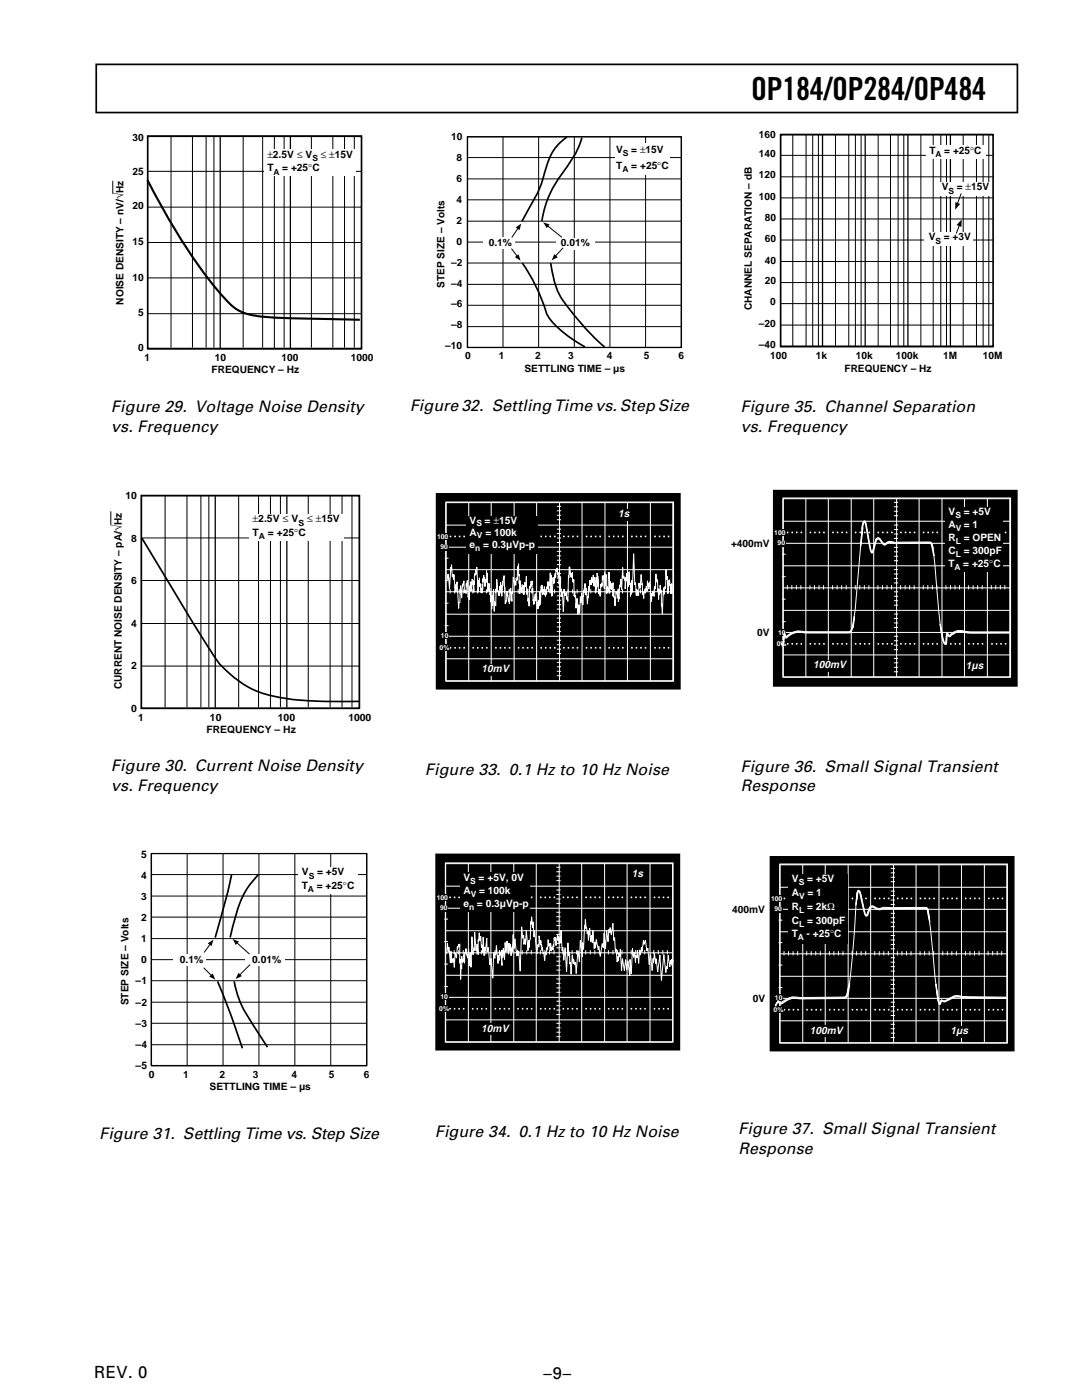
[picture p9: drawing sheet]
<svg xmlns="http://www.w3.org/2000/svg" width="216mm" height="279mm" viewBox="0 0 216 279" stroke-linecap="round" stroke-linejoin="round" font-family="sans-serif">
<defs><g id="words">
<text font-size="6.3" x="149.9" y="20">OP184/OP284/OP484</text>
<g font-size="3.4">
<text x="18.8" y="275.1">REV. 0</text>
<text x="108.4" y="275.2">–9–</text>
</g>
<g font-size="3.2">
<text x="22.2" y="82.3">Figure 29. Voltage Noise Density</text>
<text x="81.8" y="81.9">Figure 32. Settling Time vs. Step Size</text>
<text x="147.8" y="82.3">Figure 35. Channel Separation</text>
<text x="22.2" y="86.2">vs. Frequency</text>
<text x="147.8" y="86.2">vs. Frequency</text>
<text x="22.2" y="153.9">Figure 30. Current Noise Density</text>
<text x="84.9" y="154.8">Figure 33. 0.1 Hz to 10 Hz Noise</text>
<text x="147.8" y="154.1">Figure 36. Small Signal Transient</text>
<text x="22.2" y="157.8">vs. Frequency</text>
<text x="147.8" y="157.9">Response</text>
<text x="19.8" y="227.3">Figure 31. Settling Time vs. Step Size</text>
<text x="86.8" y="226.9">Figure 34. 0.1 Hz to 10 Hz Noise</text>
<text x="147.4" y="226.4">Figure 37. Small Signal Transient</text>
<text x="147.4" y="230.3">Response</text>
</g>
<g font-size="2.4">
<text x="24.6" y="39.8" transform="rotate(-90 24.6 39.8)">√</text>
<text x="24.3" y="106" transform="rotate(-90 24.3 106)">√</text>
</g>
<g font-size="2.1" fill="#fff">
<text x="123.4" y="103.3">1s</text>
<text x="96.1" y="134.1">10mV</text>
<text x="162.3" y="133.3">100mV</text>
<text x="192.7" y="133.4">1µs</text>
<text x="126.1" y="175.1">1s</text>
<text x="96" y="205.9">10mV</text>
<text x="161.6" y="206.3">100mV</text>
<text x="189.7" y="206.4">1µs</text>
</g>
<text font-size="2.1" x="24.3" y="137.6" transform="rotate(-90 24.3 137.6)">CURRENT NOISE DENSITY – pA/ Hz</text>
<g font-size="2">
<text x="26.5" y="28.1">30</text>
<text x="90" y="28">10</text>
<text x="151.4" y="27.6">160</text>
<text x="26.5" y="34.8">25</text>
<text x="53.4" y="34.2">T</text>
<text x="53.4" y="31.5">±2.5V ≤ V</text>
<text x="56.3" y="34.2">= +25°</text>
<text x="62.3" y="34.2">C</text>
<text x="64" y="31.5">≤ ±</text>
<text x="66.8" y="31.5">15V</text>
<text x="91.1" y="32.2">8</text>
<text x="122.9" y="30.5">V</text>
<text x="122.9" y="33.7">T</text>
<text x="126" y="30.5">= ±</text>
<text x="126" y="33.7">= +25°C</text>
<text x="128.8" y="30.5">15V</text>
<text x="151.4" y="35.5">120</text>
<text x="151.4" y="31.4">140</text>
<text x="185.5" y="30.7">T</text>
<text x="188.4" y="30.7">= +25°C</text>
<text x="26.5" y="41.7">20</text>
<text x="91.1" y="36.4">6</text>
<text x="91.1" y="40.6">4</text>
<text x="151.4" y="39.9">100</text>
<text x="187.9" y="38">V</text>
<text x="190.9" y="38">=</text>
<text x="192.7" y="38">±15V</text>
<text x="91.1" y="44.7">2</text>
<text x="152.6" y="44.1">80</text>
<text x="185.3" y="48">V</text>
<text x="188.3" y="48">= +3V</text>
<text x="26.5" y="49">15</text>
<text x="90" y="53">–2</text>
<text x="91.1" y="48.8">0</text>
<text x="97.5" y="49.1">0.1%</text>
<text x="111.9" y="49.2">0.01%</text>
<text x="152.6" y="48.3">60</text>
<text x="152.6" y="52.6">40</text>
<text x="26.5" y="56">10</text>
<text x="88.7" y="57.4" transform="rotate(-90 88.7 57.4)">STEP SIZE – Volts</text>
<text x="90" y="57.2">–4</text>
<text x="152.6" y="56.7">20</text>
<text x="24.6" y="60.8" transform="rotate(-90 24.6 60.8)">NOISE DENSITY – nV/ Hz</text>
<text x="27.6" y="63.1">5</text>
<text x="90" y="61.4">–6</text>
<text x="90" y="65.5">–8</text>
<text x="150" y="61.9" transform="rotate(-90 150 61.9)">CHANNEL SEPARATION – dB</text>
<text x="151.4" y="65.2">–20</text>
<text x="153.7" y="60.9">0</text>
<text x="27.6" y="70">0</text>
<text x="88.8" y="69.7">–10</text>
<text x="92.8" y="71.6">0</text>
<text x="99.6" y="71.6">1</text>
<text x="106.8" y="71.6">2</text>
<text x="113.4" y="71.6">3</text>
<text x="121.1" y="71.6">4</text>
<text x="128.4" y="71.6">5</text>
<text x="135.4" y="71.6">6</text>
<text x="151.4" y="69.4">–40</text>
<text x="153.7" y="71.6">100</text>
<text x="162.8" y="71.6">1k</text>
<text x="170.8" y="71.6">10k</text>
<text x="178.8" y="71.6">100k</text>
<text x="188.2" y="71.6">1M</text>
<text x="196.1" y="71.6">10M</text>
<text x="28.8" y="72.1">1</text>
<text x="42.2" y="74.5">FREQUENCY – Hz</text>
<text x="42.9" y="72.1">10</text>
<text x="56.2" y="72.1">100</text>
<text x="70" y="72.1">1000</text>
<text x="104.6" y="74.2">SETTLING TIME – µs</text>
<text x="168.5" y="74.3">FREQUENCY – Hz</text>
<text x="25" y="99.6">10</text>
<text x="50.4" y="106.9">T</text>
<text x="50.4" y="104.2">±2.5V</text>
<text x="53.4" y="106.9">= +25°C</text>
<text x="56.4" y="104.2">≤</text>
<text x="58.2" y="104.2">V</text>
<text x="61.3" y="104.2">≤ ±15V</text>
<text x="26.2" y="108.1">8</text>
<text x="145.9" y="109.2">+400mV</text>
<text x="26.2" y="116.6">6</text>
<text x="26.2" y="125.1">4</text>
<text x="151.1" y="127">0V</text>
<text x="26.2" y="133.6">2</text>
<text x="26.2" y="142.1">0</text>
<text x="27.6" y="143.9">1</text>
<text x="41.9" y="143.9">10</text>
<text x="55.4" y="143.9">100</text>
<text x="69.5" y="143.9">1000</text>
<text x="41.2" y="146.4">FREQUENCY – Hz</text>
<text x="28.2" y="171.2">5</text>
<text x="28.2" y="175.4">4</text>
<text x="28.2" y="179.6">3</text>
<text x="60.2" y="174.7">V</text>
<text x="60.2" y="177.4">T</text>
<text x="63.2" y="177.4">= +25°C</text>
<text x="63.3" y="174.7">= +5V</text>
<text x="28.2" y="183.8">2</text>
<text x="146.1" y="182.2">400mV</text>
<text x="28.2" y="188">1</text>
<text x="27.1" y="196.5">–1</text>
<text x="28.2" y="192.2">0</text>
<text x="35.9" y="192.1">0.1%</text>
<text x="50.3" y="192.1">0.01%</text>
<text x="25.7" y="200.6" transform="rotate(-90 25.7 200.6)">STEP SIZE – Volts</text>
<text x="27.1" y="200.7">–2</text>
<text x="150.2" y="199.9">0V</text>
<text x="27.1" y="204.9">–3</text>
<text x="27.1" y="209.1">–4</text>
<text x="27.1" y="213.3">–5</text>
<text x="29.7" y="215.1">0</text>
<text x="36.5" y="215.1">1</text>
<text x="43.8" y="215.1">2</text>
<text x="50.4" y="215.1">3</text>
<text x="58.2" y="215.1">4</text>
<text x="65.6" y="215.1">5</text>
<text x="72.6" y="215.1">6</text>
<text x="41.8" y="217.6">SETTLING TIME – µs</text>
</g>
<g font-size="2" fill="#fff">
<text x="93.7" y="104.6">V</text>
<text x="93.7" y="107">A</text>
<text x="96.7" y="104.6">=</text>
<text x="96.8" y="107">= 100k</text>
<text x="98.5" y="104.6">±15V</text>
<text x="189.2" y="102.8">V</text>
<text x="189.2" y="105.4">A</text>
<text x="192.3" y="102.8">= +5V</text>
<text x="192.3" y="105.4">= 1</text>
<text x="93.7" y="109.4">e</text>
<text x="96.4" y="109.4">= 0.3µVp-p</text>
<text x="189.2" y="108">R</text>
<text x="189.2" y="110.6">C</text>
<text x="189.2" y="113.2">T</text>
<text x="192.2" y="113.2">= +25</text>
<text x="192.3" y="108">= OPEN</text>
<text x="192.3" y="110.6">= 300pF</text>
<text x="197.4" y="113.2">°C</text>
<text x="92.5" y="178.4">A</text>
<text x="92.5" y="175.8">V</text>
<text x="95.5" y="175.8">= +5V, 0V</text>
<text x="95.6" y="178.4">= 100k</text>
<text x="158" y="176.1">V</text>
<text x="158" y="178.8">A</text>
<text x="161" y="176.1">= +5V</text>
<text x="161.1" y="178.8">= 1</text>
<text x="92.5" y="181">e</text>
<text x="95.2" y="181">= 0.3µVp-p</text>
<text x="158" y="181.6">R</text>
<text x="158" y="184.3">C</text>
<text x="161" y="181.6">= 2k</text>
<text x="161" y="184.3">= 300pF</text>
<text x="165" y="181.6">Ω</text>
<text x="158" y="187.1">T</text>
<text x="161" y="187.1">- +25°C</text>
</g>
<g font-size="1.7">
<text x="54.6" y="34.8">A</text>
<text x="62.4" y="32.2">S</text>
<text x="124.2" y="34.4">A</text>
<text x="124.3" y="31.2">S</text>
<text x="186.7" y="31.3">A</text>
<text x="189.3" y="38.7">S</text>
<text x="186.7" y="48.7">S</text>
<text x="51.6" y="107.6">A</text>
<text x="59.6" y="104.9">S</text>
<text x="61.4" y="178.1">A</text>
<text x="61.6" y="175.4">S</text>
</g>
<g font-size="1.7" fill="#fff">
<text x="95.1" y="105">S</text>
<text x="95.2" y="107.3">V</text>
<text x="190.6" y="103.4">S</text>
<text x="190.7" y="106">V</text>
<text x="94.8" y="110">n</text>
<text x="190.5" y="113.8">A</text>
<text x="190.7" y="108.6">L</text>
<text x="190.7" y="111.2">L</text>
<text x="93.8" y="176.4">S</text>
<text x="93.9" y="179">V</text>
<text x="159.4" y="176.6">S</text>
<text x="159.5" y="179.4">V</text>
<text x="93.6" y="181.6">n</text>
<text x="159.5" y="182.1">L</text>
<text x="159.5" y="184.9">L</text>
<text x="159.2" y="187.6">A</text>
</g>
<g font-size="1.4" fill="#fff">
<text x="87.2" y="107.6">100</text>
<text x="154.5" y="106.8">100</text>
<text x="87.9" y="109.6">90</text>
<text x="155.2" y="108.9">90</text>
<text x="87.7" y="129.7">0%</text>
<text x="88" y="127.4">10</text>
<text x="155" y="128.9">0%</text>
<text x="155.3" y="126.6">10</text>
<text x="87.1" y="179.6">100</text>
<text x="153.9" y="179.9">100</text>
<text x="87.8" y="181.7">90</text>
<text x="154.5" y="181.9">90</text>
<text x="87.7" y="201.8">0%</text>
<text x="87.9" y="199.4">10</text>
<text x="154.4" y="201.9">0%</text>
<text x="154.6" y="199.7">10</text>
</g>
</g></defs>
<path d="M19.2 12.9h183.8v9.6h-183.8zM29.5 27.2h42.6v42.4h-42.6z" fill="none" stroke="#000" stroke-width=".34"/>
<path d="M43.9 27.4v41.9M57.9 27.4v41.9" fill="none" stroke="#000" stroke-width=".25"/>
<g fill="none" stroke="#000" stroke-width=".2">
<path d="M29.4 27.1h42.8M29.4 34.2h42.8M34.1 27.4v41.9M38.4 27.4v41.9M41.1 27.4v41.9M42.7 27.4v41.9M48.5 27.4v41.9M52.4 27.4v41.9M54.7 27.4v42.2M56.7 27.4v41.9M62.1 27.4v41.9M66.4 27.4v41.9"/>
<path d="M68.7 27.4v41.9M70.7 27.4v41.9M29.4 41.3h42.8M29.4 48.4h42.8M29.4 55.5h42.8M29.4 62.6h42.8M29.4 69.7h42.8"/>
</g>
<path d="M29.4 35.9a110.1 110.1 0 0 0 15.5 23.7 9.1 9.1 0 0 0 7 3.5 270.1 270.1 0 0 0 19.9 .7" fill="none" stroke="#000" stroke-width=".42"/>
<path d="M52.7 29.8h18.2v5.4h-18.2z" fill-rule="evenodd" fill="#fff"/>
<g fill="none" stroke="#000" stroke-width=".2">
<path d="M22.5 36.2v2.3M28.1 98.9h43.7M32.9 99.1v41.9M37.3 99.1v41.9M40.1 99.1v41.9M41.7 99.1v41.9M47.6 99.1v41.9M51.6 99.1v41.9M54 99.1v42.2M56 99.1v41.9M61.5 99.1v41.9M65.9 99.1v41.9"/>
<path d="M68.3 99.1v41.9M70.2 99.1v41.9M22.1 102.1v2.6M28.1 107.4h43.7M28.1 115.9h43.7M28.1 124.4h43.7M28.1 132.9h43.7M28.1 141.4h43.7"/>
</g>
<path d="M28.2 98.9h43.5v42.4h-43.5z" fill="none" stroke="#000" stroke-width=".34"/>
<path d="M43 99.1v42M57.2 99.1v42" fill="none" stroke="#000" stroke-width=".26"/>
<path d="M49.7 102.6h18.9v5.3h-18.9z" fill-rule="evenodd" fill="#fff"/>
<path d="M28.3 107.4l13.2 21.6a20.2 20.2 0 0 0 16 10.5 97.5 97.5 0 0 0 14.2 .5" fill="none" stroke="#000" stroke-width=".34"/>
<g fill="none" stroke="#000" stroke-width=".2">
<path d="M30.2 170.3h43v42.4h-43zM30.2 174.5h43M30.2 178.8h43M37.3 170.3v42.4M44.5 170.3v42.4M51.7 170.3v42.4M58.8 170.3v42.4M66 170.3v42.4M30.2 183h43M30.2 187.3h43M30.2 191.5h43M30.2 195.7h43"/>
<path d="M30.2 200h43M30.2 204.2h43M30.2 208.5h43"/>
</g>
<path d="M30.2 170.3h43v42.4h-43z" fill="none" stroke="#000" stroke-width=".25"/>
<g fill="#fff">
<path d="M59.5 173h11.9v5.4h-11.9z" fill-rule="evenodd"/>
<path d="M34.7 190.4h6.4v2.4h-6.4z" fill-rule="evenodd"/>
<path d="M49 190.4h7.8v2.4h-7.8z" fill-rule="evenodd"/>
</g>
<path d="M41.5 188.3l1.1-.8-.4 1.3zM41.8 194.9l.6-.6 .6 1.2zM46.4 187.4l1.3 .5-.7 .7zM47.6 194.2l.7 .6-1.3 .6z" fill="#000"/>
<g fill="none" stroke="#000" stroke-width=".2">
<path d="M93.3 27.3h42.6v42.1h-42.6zM93.3 31.4h42.6M93.3 35.7h42.6M93.3 39.9h42.6M100.4 27.3v42.1M107.5 27.3v42.1M114.6 27.3v42.1M121.7 27.3v42.1M128.8 27.3v42.1M93.3 44.1h42.6M93.3 48.3h42.6M93.3 52.5h42.6"/>
<path d="M93.3 56.8h42.6M93.3 60.9h42.6M93.3 65.2h42.6M40.7 193.2l1.4 1.4M41.8 188.6l-1 1.4M47.4 188.3l2.3 2M49.8 192.6l-1.9 1.9"/>
</g>
<path d="M46.2 174.6l-.9 4-2.4 8.5M51.6 174.5a18.4 18.4 0 0 0-5 9.7l-.7 2.9M43.4 195.9l2.6 6.4 2.4 6.9M46.7 195.8a22.1 22.1 0 0 0 4.2 9.3l2.5 3.9" fill="none" stroke="#000" stroke-width=".34"/>
<path d="M93.3 27.3h42.7v42h-42.7z" fill="none" stroke="#000" stroke-width=".25"/>
<g fill="#fff">
<path d="M122.8 28.5h10.9v6.4h-10.9z" fill-rule="evenodd"/>
<path d="M96.3 47.4h6.3v2.3h-6.3z" fill-rule="evenodd"/>
<path d="M110.9 47.5h7.7v2.4h-7.7z" fill-rule="evenodd"/>
</g>
<g fill="#000">
<path d="M102.7 51.3l.8-.5 .4 1.2zM102.9 45.4l1.1-.8-.3 1.3zM108.4 44.4l1.3 .4-.6 .7zM110.6 50.7l.7 .6-1.2 .6z"/>
<path d="M87.1 106.4h2.4v1.4h-2.4z" fill-rule="evenodd"/>
<path d="M87.8 108.5h1.7v1.4h-1.7z" fill-rule="evenodd"/>
<path d="M93.1 103h14.2v7.4h-14.2z" fill-rule="evenodd"/>
<path d="M123.3 101.6h2.4v2.4h-2.4z" fill-rule="evenodd"/>
<path d="M87.6 128.6h2.1v1.3h-2.1z" fill-rule="evenodd"/>
<path d="M87.9 126.2h1.7v1.4h-1.7z" fill-rule="evenodd"/>
<path d="M96 132.4h5.8v2.4h-5.8z" fill-rule="evenodd"/>
<path d="M87 178.5h2.4v1.3h-2.4z" fill-rule="evenodd"/>
<path d="M91.8 174.2h13.9v7.7h-13.9z" fill-rule="evenodd"/>
<path d="M126 173.4h2.4v2.4h-2.4z" fill-rule="evenodd"/>
<path d="M87.7 180.5h1.7v1.4h-1.7z" fill-rule="evenodd"/>
<path d="M87.8 198.3h1.7v1.3h-1.7z" fill-rule="evenodd"/>
<path d="M87.5 200.6h2.1v1.4h-2.1z" fill-rule="evenodd"/>
<path d="M95.9 204.2h5.8v2.4h-5.8z" fill-rule="evenodd"/>
</g>
<g fill="none" stroke="#000" stroke-width=".2">
<path d="M155.8 26.8h42.3M155.8 31h42.3M155.8 35.3h42.3M155.8 39.5h42.3M158.2 26.9v42.3M160.8 26.9v42.3M162.2 26.9v42.3M163.3 26.9v42.3M166.7 26.9v42M169.4 26.9v42.3M170.7 26.9v42.3M171.8 26.9v42"/>
<path d="M175.2 26.9v42.3M177.7 26.9v42M179.2 26.9v42M180.3 26.9v42.3M183.7 26.9v42.3M186.2 26.9v42.3M187.7 26.9v42.3M188.9 26.9v42.3M192.2 26.9v42M194.8 26.9v42.3M196.2 26.9v42.3M197.3 26.9v42"/>
<path d="M102.1 49.7l1 1.3M103.3 45.7l-1.1 1.6M109.4 45.2l2.7 2.1M112.3 49.5l-1.4 1.5M155.8 43.7h42.3M155.8 47.9h42.3M155.8 52.2h42.3M155.8 56.4h42.3M155.8 60.6h42.3M155.8 64.9h42.3M155.8 69.1h42.3"/>
</g>
<path d="M113.1 27.4a10.1 10.1 0 0 0-4.2 6.1 24.9 24.9 0 0 1-3.5 8.4l-1.3 2.3M116.1 27.5a20.9 20.9 0 0 1-4.1 7.3l-.7 1a19.9 19.9 0 0 0-3.2 8.3M155.8 26.9h42.4v42.3h-42.4zM104.2 52.5a37.7 37.7 0 0 1 5 10.4 20 20 0 0 0 7.5 6.3M109.9 52.5a16.7 16.7 0 0 0 2.4 7.4 55.2 55.2 0 0 0 8.3 9.3" fill="none" stroke="#000" stroke-width=".34"/>
<g fill="#000" stroke="#000" stroke-width=".34">
<path d="M87.1 98.5h48.6v38.9h-48.6z" fill-rule="evenodd"/>
<path d="M87 170.5h48.6v39h-48.6z" fill-rule="evenodd"/>
</g>
<g fill="none" stroke="#fff" stroke-width=".2">
<path d="M88.8 111.4h.6M88.8 115.9h.6M89 100.3h45.3v35.6h-45.3zM89 104.8h45.3M89 109.2h45.3M89 113.7h45.3M89 118.1h45.3M89.2 115.8l.2-1.3 .3 3.1 .4-4.9 .2 2.5 .1-.6 .1 1.1 .1-1 .2 2.8 .1-.8 .1 1.5 .2-2.1 .3 5.3 .1-1.1 .2-.1 .1-3.3 .2 2.5 .2-2.7 .1 .2 .2-1 .1 2.4 .1-.4 .1 .5v-.5l.1 .5v-1.9l.1 .5 .1-1.2 .2 3.4 .2-.8v1.3l.1-2.8 .1 1.1v-1.1l.1 1.1 .1-1.9 .1 1.8 .1-2.4 .1 1.1 .1-.8 .2 2.4 .1-3.7 .1 .4 .2-1.3v1l.1-1.4 .3 5 .1-2.4 .1 1.1 .1-1.6v1.8l.1-.7 .2 1.9 .1-.9 .1 .9v-1.7l.1 1 .2-2.8 .3 2.3 .2-1.6v.6l.1-2.2 .1 1 .1-.5v3.8l.1-1.2 .1 .8 .1-1.4 .2 2.3 .1-.6v2.1l.1-1.4 .1 2.8 .1-2.8 .1 2.1 .2-3.3 .1 4.4 .1-1.9 .1 .8v-.8l.1 .8 .2-5.3 .2 2.4v-.2l.2 .8v-.5l.1 .9 .1-2 .2 .9v-1.7l.1 2.1 .1-1.4v2.1l.2-2.9v.9l.3-2.1 .2 5.6 .1-.6 .1 .3v-.4l.1 .3 .1-2.2v1.1l.1-.3 .2 1.3v-.6l.1 1.1 .2-2.9v.6l.1-.8 .1 2.5 .1-.6v.7l.3-4.9 .3 1.8 .1-.9 .1 .8 .1-1.5 .1 .5 .1-.5v.5l.1-2.7 .1 .3 .1-.9 .2 6 .1-2.6 .1 1.8 .1-.4 .1 1 .1-1.6 .1 .9 .1-.8 .1 1.9v-.7l.1 .6 .1-2.4 .1 .8v-.8l.1 .9 .1-2.1 .1 3.5 .1-.5v.7l.1-1.2 .1 2.5v-.7l.2 1.7 .1-4 .1 .4 .1-.7 .1 .3-.1-1 .2 .7 .1-.8v2.4l.1-.9 .2 3.2v-.6l.1 .5v-1.5M89.8 117.7v.6M90.7 117.7v.6M91.6 117.7v.6M92.5 117.7v.6"/>
<path d="M93.5 100.3v35.6M94.3 117.7v.6M95.2 117.7v.6M96.2 117.7v.6M97.1 117.7v.6M98 100.3v35.6M98.9 117.7v.6M99.8 117.7v.6M100.7 117.7v.6M101.6 117.7v.6M102.6 100.3v35.6M103.4 117.7v.6"/>
<path d="M104.3 117.7v.6M105.2 117.7v.6M106.1 117.7v.6M107.1 100.3v35.6M107.9 117.7v.6M108.8 117.7v.6M109.7 117.7v.6M110.6 117.7v.6M111.2 119.8h.7M111.2 118.9h.7M111.2 115.4h.7M111.2 116.2h.7"/>
<path d="M111.2 117.1h.7M111.2 114.5h.7M111.2 110.9h.7M111.2 111.8h.7M111.2 112.7h.7M111.2 110h.7M111.2 106.5h.7M111.2 107.4h.7M111.2 108.3h.7M111.2 105.6h.7M111.2 101.9h.7M111.2 102.8h.7"/>
<path d="M111.2 103.7h.7M111.2 101.1h.7M111.7 100.3v35.6M112.4 117.7v.6M113.4 117.7v.6M114.3 117.7v.6M115.2 117.7v.6M116.1 100.3v35.6M117 117.7v.6M117.9 117.7v.6M118.8 117.7v.6M119.7 117.7v.6"/>
<path d="M119.9 118.8l-.2-.8 .1 1-.3-1.4-.1 .9-.3-4.1 .1 1.9-.1-1-.2 3-.2-3.1v1.8l-.1-.6-.1 .6-.1-2.3-.1 1.7-.2-1.2-.2 1.6-.1-1.1v1l-.1-.9-.1 2.1-.1-.9-.3 3.6-.2-3.3-.1 1.4-.2-2.3-.2 1.9v-.4l-.2 2.8-.1-1.8-.1 1.1v-1.7l-.2 2-.1-1.2-.1 3.4-.2-1.8v1.6l-.1-1.1-.1 1.5-.1-3.3-.1 1.5-.1-.6-.1 1.1-.2-3.3-.1 .8-.1-3.2-.1 .5v-.6l-.1 .6-.1-2-.1 1v-.8l-.1 .8v-.6l-.2 .5-.1-2v1.5l-.1-1.5-.1 2.3-.1-.5-.1 5.1-.1-.9-.1 .6-.1-1.5-.1 .7-.1-.6-.1 .6-.1-1.3-.2 4.5-.2-3.9v.8l-.1-.7-.1 .8v-1.6l-.1 .6v-3l-.2 2.5-.1-2.8v1.8v-2.1l-.2 .7v-1l-.2 .5v-1.4v.8l-.1-.6v.6l-.2-.5v1.5l-.1-.7-.1 1.8-.2-.7v.9v-1.1v1.1l-.2-1.1-.2 3.7-.1-4.2-.1 3.5-.1-4-.2 2.5-.1-.3v1.6l-.2-2.1v1.6l-.1-.5-.1 1.5-.2-.9v1.3l-.3-1.9-.3 1.6-.2-2 .2 1.5-.3-1.2-.2 3.6-.1-2.6-.1 2.9-.2-1.2v1.8l-.2-1.2v1.2l-.2-2.8-.1 1.3v-1.5l-.1 .9v-.9l-.1 .4M120.7 100.3v35.6M121.5 117.7v.6M122.4 117.7v.6M123.3 117.7v.6M124.2 117.7v.6M125.2 100.3v35.6M126 117.7v.6M126.9 117.7v.6M127.8 117.7v.6M128.7 117.7v.6M129.8 100.3v35.6"/>
<path d="M130.5 117.7v.6M131.5 117.7v.6M132.4 117.7v.6M133.3 117.7v.6M134.2 118.4l-.1-2-.2 2.1v-1.6l-.1 1.5-.2-2.7-.1 1v-.9l-.2 2.7-.2-3.5-.1 .6-.1-1.9-.1 3.9-.2-.5v1.5l-.1-1.3v1.4l-.2-.3-.1 4.1-.2-2v.6v-3.3l-.1 .5-.2-1.5-.1 1.8-.1-1.1-.1 2.1-.2-3.8-.1 .4v-.6l-.1 .5-.1-1.6-.2 3.1-.1-.6-.1 2-.1-.7v.6l-.2-1-.2 2.2-.1-1.7-.1 .5v-2.3l-.1 .5-.1-1-.1 1.5-.3-1.7-.1 2.1-.1-1.1-.1 1-.1-.4v.6l-.2-.3v.6l-.1-.3v1.3l-.1-1.1-.2 .4-.3-4-.2 2.7-.1-1.1v.7l-.1-.6-.1 2.5v-.9l-.2 .8v-.9l-.1 .3v-.6l-.1 1.3-.2-2.6-.1 .4-.3-6.2-.2 7.7-.1-2.4-.3 3.2v-2.7l-.2 .4-.1-2.6-.1 3-.4-2.7-.3 3.1v-2.1l-.1 .3-.1-.6-.1 .2-.2-2-.2 4.4-.1-2.2-.1 1.7-.2-.5-.1 2.9-.1-.5v1v-2.6l-.1 2-.2-1.5-.1 .4-.1-.4-.2 2.9-.1-1.9-.1 .3v-1.7l-.2 1.4v-2.7l-.1 1.9-.1-1.8-.1 1.3-.3-1.7v2.4l-.1-4.2-.1 1.2-.1-1.2v3.8l-.2-.7-.1 1.1v-1.4l-.1 1.4-.1-3.8-.1 2.3-.2-2.8v3.4l-.2-2.6-.1 .8-.1-.8v2.1l-.2-.6-.1 .8v-.6l-.1 2M88.8 120.4h.6M88.8 124.9h.6M89 122.6h45.3M89 127h45.3M89 131.5h45.3M111.2 128.7h.7M111.2 129.6h.7"/>
<path d="M111.2 130.4h.7M111.2 127.8h.7M111.2 124.2h.7M111.2 125.1h.7M111.2 126h.7M111.2 123.3h.7M111.2 120.7h.7M111.2 121.6h.7M111.2 133.1h.7M111.2 134h.7M111.2 134.9h.7M111.2 132.2h.7"/>
<path d="M88.9 172.4h45.3v35.5h-45.3zM88.9 176.9h45.3M93.5 172.4v35.5M97.9 172.4v35.5M102.5 172.4v35.5M107 172.4v35.5M111.1 178.5h.7M111.1 179.4h.7M111.1 177.6h.7M111.1 174h.7M111.1 174.9h.7M111.1 175.7h.7"/>
<path d="M111.1 173.1h.7M111.6 172.4v35.5M116.1 172.4v35.5M120.6 172.4v35.5M125.1 172.4v35.5M129.7 172.4v35.5M88.7 183.4h.6M88.7 187.9h.6M88.7 192.4h.6M88.7 196.9h.6M88.9 181.3h45.3M88.9 185.7h45.3"/>
<path d="M88.9 190.2h45.3M88.9 194.6h45.3M88.9 199h45.3M89.7 189.7v.7M90.6 189.7v.7M91.5 189.7v.7M92.4 189.7v.7M93.5 189.3l-.2 1.9-.3-1.9-.2 1v-.3l-.1 2.2-.1-1.7-.1 1.4-.1-.2-.1 .5-.2-1.4v2.6l-.1-.7-.1 2.8-.1-4.1-.1 .8v-3.6l-.1 .2-.1-.4-.2 1v-.5l-.2 2.3-.3-1.1-.2 3-.1-1.9-.1 .6-.1-.3-.1 .7-.2-2.4-.1 2.3-.3-3.1-.1 1-.2-1.8-.2 2.2M93.5 189.4l.1 3.4 .2-2.7 .2 2.9 .2-6.1 .2 3.6 .1-1.3 .1 .5 .1-3.7 .3 3.8 .1-.9 .1 .5v-1l.2 2.1v-3l.1 .4 .1-1.8 .2 1.6 .1-.9 .2 2.3 .1-.6 .2 1.6v-3.1l.2 3.7 .1-1.6 .2 .7 .2-2.6 .1 2.8 .2-.9 .3 3.5 .3-1.4 .3 4 .2-5.1 .2 1.2 .4-2.6 .3 3.6v-1.7l.2 1.1v-1.9l.1 .9 .2-.7 .3 2.7-.1-3.1 .2 1.5 .1-1.9 .3 2.3 .1-3.4 .2 1.9 .2-2.2 .2 2.3 .2-1.9 .1 1.7 .2-1.5 .1 2.3 .1-1.6 .1 .9 .2-3.5 .2 2.8 .1-1.9 .4 3.4 .2-1.2 .1 1.1 .1-.9 .3 4 .3-8.8 .2 2.1 .2-.4v1.8l.2-1.1 .2 1.1 .1-2.9 .4 4.1 .1-2 .1 1.4 .2-1.6 .1-3.6 .1 .6 .1-1.5 .2 2.1 .1-1.1 .1 3 .2-1.2 .4 4.6 .2-1.9 .2 .5 .1-2.2 .2 1.7 .1-.8 .3 2v-.6l.2 1.3 .1-.4 .2 1.7 .1-1.8 .2 .7 .1-1.5 .2 .5 .1-2.1 .1 1.1 .1-.3 .2 1.5 .1-1.5 .1 1.5 .2-.9 .2 .7v-1.1l.1 .5 .1-1.8 .1 .5v-.7l.3 1.7 .2-2.1 .1 1.1 .1-.9 .2 1.4 .2-1.3 .1 1.3v-2.5l.3 4 .1-.7 .2 2.7 .3-2.6 .2 4.8 .3-5.7 .2 2.6 .1-.8 .1 2.4 .1-.3 .2 2.3 .2-3.8 .2 1.7 .1-.8 .2 1.1 .1-.6 .2 2.3 .3-4.6 .3 2.2 .2-4.2 .4 3.2v-2.8l.2 1.4 .4-6 .4 2.9 .1-.6 .1 1.9 .3-2.4 .2 2.6 .1-1.2 .2 1.4 .1-2.5 .3 3.7 .1-1.3 .1 1.1 .2-1.6 .4 2.1 .1-.7 .3 2 .4-2.6 .2 .8 .1-2.9 .3 3.1 .3-3.6 .2 2.2 .2-2.4 .2 .6v-1l.3 1.5 .3-2.3 .2 3.4 .1-.6 .2 2.8 .1-.5 .2 2.6 .2-1.1 .1 .9 .1-1.6 .2 .7 .1-1.5 .2 4.3 .2-2.4 .4 2.5 .2-2.3 .3 2.1 .2-1.9 .4 3.1v-3.3l.3 2.9 .2-5.1 .2 1.8 .2-1.1 .2 2.2 .1-1.5 .2 .4 .1-1.5 .2 2.7 .2-2.7 .2 1 .2-1.5 .1 .8 .3-2.2 .1 .8 .3-.9 .3 2.2 .2-.6 .2 3.3 .3-2.1 .3 3.3 .2-2.4 .1 .8 .2-1.9 .2 2.1 .1-1 .3 2.7 .5-3.4 .3 5.1 .5-5.2 .4 3.6 .1-1.2 .1 .5 .2-2.8 .3 2.4 .2-1.4v.8l.2-1 .1 1.3 .2-1.2M94.2 189.7v.7M95.2 189.7v.7M96.1 189.7v.7"/>
<path d="M97 189.7v.7M98.8 189.7v.7M99.7 189.7v.7M100.6 189.7v.7M101.5 189.7v.7M103.3 189.7v.7M104.2 189.7v.7M105.1 189.7v.7M106 189.7v.7M107.8 189.7v.7M108.7 189.7v.7M109.6 189.7v.7"/>
<path d="M110.5 189.7v.7M111.1 199.8h.7M111.1 196.3h.7M111.1 197.1h.7M111.1 198h.7M111.1 195.4h.7M111.1 191.8h.7M111.1 192.7h.7M111.1 193.6h.7M111.1 190.9h.7M111.1 187.4h.7M111.1 188.3h.7"/>
<path d="M111.1 189.2h.7M111.1 186.5h.7M111.1 182.9h.7M111.1 183.8h.7M111.1 184.7h.7M111.1 182.1h.7M111.1 180.3h.7M112.3 189.7v.7M113.3 189.7v.7M114.2 189.7v.7M115.1 189.7v.7M116.9 189.7v.7"/>
<path d="M117.8 189.7v.7M118.7 189.7v.7M119.6 189.7v.7M121.4 189.7v.7M122.3 189.7v.7M123.2 189.7v.7M124.1 189.7v.7M125.9 189.7v.7M126.8 189.7v.7M127.7 189.7v.7M128.6 189.7v.7M130.5 189.7v.6"/>
<path d="M131.4 189.7v.6M132.3 189.7v.6M133.2 189.7v.6M88.9 203.5h45.3M111.1 200.7h.7M111.1 201.6h.7M111.1 202.5h.7M111.1 205.1h.7M111.1 206h.7M111.1 206.9h.7M111.1 204.2h.7"/>
<circle cx="89.9" cy="107.1" r=".08"/>
<circle cx="90.8" cy="107.1" r=".08"/>
<circle cx="91.7" cy="107.1" r=".08"/>
<circle cx="92.6" cy="107.1" r=".08"/>
<circle cx="94.4" cy="107.1" r=".08"/>
<circle cx="95.3" cy="107.1" r=".08"/>
<circle cx="96.2" cy="107.1" r=".08"/>
<circle cx="97.1" cy="107.1" r=".08"/>
<circle cx="98.9" cy="107.1" r=".08"/>
<circle cx="99.8" cy="107.1" r=".08"/>
<circle cx="100.8" cy="107.1" r=".08"/>
<circle cx="101.7" cy="107.1" r=".08"/>
<circle cx="103.5" cy="107.1" r=".08"/>
<circle cx="104.4" cy="107.1" r=".08"/>
<circle cx="105.3" cy="107.1" r=".08"/>
<circle cx="106.2" cy="107.1" r=".08"/>
<circle cx="108" cy="107.1" r=".08"/>
<circle cx="108.9" cy="107.1" r=".08"/>
<circle cx="109.8" cy="107.1" r=".08"/>
<circle cx="110.7" cy="107.1" r=".08"/>
<circle cx="112.5" cy="107.1" r=".08"/>
<circle cx="113.4" cy="107.1" r=".08"/>
<circle cx="114.3" cy="107.1" r=".08"/>
<circle cx="115.2" cy="107.1" r=".08"/>
<circle cx="117" cy="107.1" r=".08"/>
<circle cx="117.9" cy="107.1" r=".08"/>
<circle cx="118.8" cy="107.1" r=".08"/>
<circle cx="119.8" cy="107.1" r=".08"/>
<circle cx="121.6" cy="107.1" r=".08"/>
<circle cx="122.5" cy="107.1" r=".08"/>
<circle cx="123.4" cy="107.1" r=".08"/>
<circle cx="124.3" cy="107.1" r=".08"/>
<circle cx="126.1" cy="107.1" r=".08"/>
<circle cx="127" cy="107.1" r=".08"/>
<circle cx="127.9" cy="107.1" r=".08"/>
<circle cx="128.8" cy="107.1" r=".08"/>
<circle cx="130.7" cy="107.1" r=".08"/>
<circle cx="131.6" cy="107.1" r=".08"/>
<circle cx="132.5" cy="107.1" r=".08"/>
<circle cx="133.4" cy="107.1" r=".08"/>
<circle cx="89.9" cy="129.3" r=".08"/>
<circle cx="90.8" cy="129.3" r=".08"/>
<circle cx="91.7" cy="129.3" r=".08"/>
<circle cx="92.6" cy="129.3" r=".08"/>
<circle cx="94.4" cy="129.3" r=".08"/>
<circle cx="95.3" cy="129.3" r=".08"/>
<circle cx="96.2" cy="129.3" r=".08"/>
<circle cx="97.1" cy="129.3" r=".08"/>
<circle cx="98.9" cy="129.3" r=".08"/>
<circle cx="99.8" cy="129.3" r=".08"/>
<circle cx="100.8" cy="129.3" r=".08"/>
<circle cx="101.7" cy="129.3" r=".08"/>
<circle cx="103.5" cy="129.3" r=".08"/>
<circle cx="104.4" cy="129.3" r=".08"/>
<circle cx="105.3" cy="129.3" r=".08"/>
<circle cx="106.2" cy="129.3" r=".08"/>
<circle cx="108" cy="129.3" r=".08"/>
<circle cx="108.9" cy="129.3" r=".08"/>
<circle cx="109.8" cy="129.3" r=".08"/>
<circle cx="110.7" cy="129.3" r=".08"/>
<circle cx="112.5" cy="129.3" r=".08"/>
<circle cx="113.4" cy="129.3" r=".08"/>
<circle cx="114.3" cy="129.3" r=".08"/>
<circle cx="115.2" cy="129.3" r=".08"/>
<circle cx="117" cy="129.3" r=".08"/>
<circle cx="117.9" cy="129.3" r=".08"/>
<circle cx="118.8" cy="129.3" r=".08"/>
<circle cx="119.8" cy="129.3" r=".08"/>
<circle cx="121.6" cy="129.3" r=".08"/>
<circle cx="122.5" cy="129.3" r=".08"/>
<circle cx="123.4" cy="129.3" r=".08"/>
<circle cx="124.3" cy="129.3" r=".08"/>
<circle cx="126.1" cy="129.3" r=".08"/>
<circle cx="127" cy="129.3" r=".08"/>
<circle cx="127.9" cy="129.3" r=".08"/>
<circle cx="128.8" cy="129.3" r=".08"/>
<circle cx="130.7" cy="129.3" r=".08"/>
<circle cx="131.6" cy="129.3" r=".08"/>
<circle cx="132.5" cy="129.3" r=".08"/>
<circle cx="133.4" cy="129.3" r=".08"/>
<circle cx="89.8" cy="179.1" r=".08"/>
<circle cx="90.7" cy="179.1" r=".08"/>
<circle cx="91.6" cy="179.1" r=".08"/>
<circle cx="92.5" cy="179.1" r=".08"/>
<circle cx="94.3" cy="179.1" r=".08"/>
<circle cx="95.2" cy="179.1" r=".08"/>
<circle cx="96.1" cy="179.1" r=".08"/>
<circle cx="97" cy="179.1" r=".08"/>
<circle cx="98.8" cy="179.1" r=".08"/>
<circle cx="99.7" cy="179.1" r=".08"/>
<circle cx="100.7" cy="179.1" r=".08"/>
<circle cx="101.6" cy="179.1" r=".08"/>
<circle cx="103.4" cy="179.1" r=".08"/>
<circle cx="104.3" cy="179.1" r=".08"/>
<circle cx="105.2" cy="179.1" r=".08"/>
<circle cx="106.1" cy="179.1" r=".08"/>
<circle cx="107.9" cy="179.1" r=".08"/>
<circle cx="108.8" cy="179.1" r=".08"/>
<circle cx="109.7" cy="179.1" r=".08"/>
<circle cx="110.6" cy="179.1" r=".08"/>
<circle cx="112.4" cy="179.1" r=".08"/>
<circle cx="113.3" cy="179.1" r=".08"/>
<circle cx="114.2" cy="179.1" r=".08"/>
<circle cx="115.1" cy="179.1" r=".08"/>
<circle cx="116.9" cy="179.1" r=".08"/>
<circle cx="117.8" cy="179.1" r=".08"/>
<circle cx="118.7" cy="179.1" r=".08"/>
<circle cx="119.7" cy="179.1" r=".08"/>
<circle cx="121.5" cy="179.1" r=".08"/>
<circle cx="122.4" cy="179.1" r=".08"/>
<circle cx="123.3" cy="179.1" r=".08"/>
<circle cx="124.2" cy="179.1" r=".08"/>
<circle cx="126" cy="179.1" r=".08"/>
<circle cx="126.9" cy="179.1" r=".08"/>
<circle cx="127.8" cy="179.1" r=".08"/>
<circle cx="128.7" cy="179.1" r=".08"/>
<circle cx="130.6" cy="179.1" r=".08"/>
<circle cx="131.5" cy="179.1" r=".08"/>
<circle cx="132.4" cy="179.1" r=".08"/>
<circle cx="133.3" cy="179.1" r=".08"/>
<circle cx="89.8" cy="201.3" r=".08"/>
<circle cx="90.7" cy="201.3" r=".08"/>
<circle cx="91.6" cy="201.3" r=".08"/>
<circle cx="92.5" cy="201.3" r=".08"/>
<circle cx="94.3" cy="201.3" r=".08"/>
<circle cx="95.2" cy="201.3" r=".08"/>
<circle cx="96.1" cy="201.3" r=".08"/>
<circle cx="97" cy="201.3" r=".08"/>
<circle cx="98.8" cy="201.3" r=".08"/>
<circle cx="99.7" cy="201.3" r=".08"/>
<circle cx="100.7" cy="201.3" r=".08"/>
<circle cx="101.6" cy="201.3" r=".08"/>
<circle cx="103.4" cy="201.3" r=".08"/>
<circle cx="104.3" cy="201.3" r=".08"/>
<circle cx="105.2" cy="201.3" r=".08"/>
<circle cx="106.1" cy="201.3" r=".08"/>
<circle cx="107.9" cy="201.3" r=".08"/>
<circle cx="108.8" cy="201.3" r=".08"/>
<circle cx="109.7" cy="201.3" r=".08"/>
<circle cx="110.6" cy="201.3" r=".08"/>
<circle cx="112.4" cy="201.3" r=".08"/>
<circle cx="113.3" cy="201.3" r=".08"/>
<circle cx="114.2" cy="201.3" r=".08"/>
<circle cx="115.1" cy="201.3" r=".08"/>
<circle cx="116.9" cy="201.3" r=".08"/>
<circle cx="117.8" cy="201.3" r=".08"/>
<circle cx="118.7" cy="201.3" r=".08"/>
<circle cx="119.7" cy="201.3" r=".08"/>
<circle cx="121.5" cy="201.3" r=".08"/>
<circle cx="122.4" cy="201.3" r=".08"/>
<circle cx="123.3" cy="201.3" r=".08"/>
<circle cx="124.2" cy="201.3" r=".08"/>
<circle cx="126" cy="201.3" r=".08"/>
<circle cx="126.9" cy="201.3" r=".08"/>
<circle cx="127.8" cy="201.3" r=".08"/>
<circle cx="128.7" cy="201.3" r=".08"/>
<circle cx="130.6" cy="201.3" r=".08"/>
<circle cx="131.5" cy="201.3" r=".08"/>
<circle cx="132.4" cy="201.3" r=".08"/>
<circle cx="133.3" cy="201.3" r=".08"/>
</g>
<path d="M89 100.2h45.4v35.7h-45.4zM88.9 172.2h45.4v35.8h-45.4z" fill="none" stroke="#fff" stroke-width=".25"/>
<path d="M182.2 47.4h.7v.8h-.7z" fill-rule="evenodd" fill="#fff" stroke="#fff" stroke-width=".2"/>
<path d="M164.1 27v42M172.6 27v42M181.2 27v42M189.6 27v42" fill="none" stroke="#000" stroke-width=".25"/>
<g fill="#fff">
<path d="M187.4 36.4h10.4v2.6h-10.4z" fill-rule="evenodd"/>
<path d="M184.3 46.4h9.8v2.6h-9.8z" fill-rule="evenodd"/>
<path d="M184.8 29h11.9v2.7h-11.9z" fill-rule="evenodd"/>
</g>
<g fill="#000">
<path d="M190.6 40.3l1 .4-1 1.1zM191.9 43.8l-.1 1.5-.9-.4z"/>
<path d="M154.4 105.6h2.4v1.4h-2.4z" fill-rule="evenodd"/>
<path d="M155.1 107.7h1.7v1.4h-1.7z" fill-rule="evenodd"/>
<path d="M188.6 101.2h11.5v12.9h-11.5z" fill-rule="evenodd"/>
<path d="M154.9 127.8h2v1.3h-2z" fill-rule="evenodd"/>
<path d="M155.2 125.5h1.6v1.3h-1.6z" fill-rule="evenodd"/>
<path d="M162.2 131.6h6.7v2.4h-6.7z" fill-rule="evenodd"/>
<path d="M192.7 131.7h3.7v2.4h-3.7z" fill-rule="evenodd"/>
<path d="M153.7 178.7h2.4v1.3h-2.4z" fill-rule="evenodd"/>
<path d="M157.3 174.4h11.9v13.9h-11.9z" fill-rule="evenodd"/>
<path d="M154.4 180.8h1.7v1.3h-1.7z" fill-rule="evenodd"/>
<path d="M154.5 198.5h1.7v1.3h-1.7z" fill-rule="evenodd"/>
<path d="M154.2 200.8h2.1v1.4h-2.1z" fill-rule="evenodd"/>
<path d="M161.5 204.7h6.8v2.3h-6.8z" fill-rule="evenodd"/>
<path d="M189.6 204.7h3.7v2.4h-3.7z" fill-rule="evenodd"/>
</g>
<path d="M191.8 38.7l-.7 1.8M191.4 45.1l-.6 1.4" fill="none" stroke="#000" stroke-width=".2"/>
<g fill="#000" stroke="#000" stroke-width=".34">
<path d="M154.4 97.9h48.5v39h-48.5z" fill-rule="evenodd"/>
<path d="M153.7 170.8h48.6v38.9h-48.6z" fill-rule="evenodd"/>
</g>
<g fill="none" stroke="#fff" stroke-width=".2">
<path d="M156.2 99.5h45.3v35.6h-45.3zM160.8 99.5v35.6M165.3 99.5v35.6M169.9 99.5v35.6M174.3 99.5v35.6M178.9 99.5v35.6M183.4 99.5v35.6M188 99.5v35.6M192.4 99.5v35.6M197 99.5v35.6M156.1 110.6h.6M156.1 115.1h.6"/>
<path d="M156.1 119.6h.6M156.2 104h45.3M156.2 108.4h45.3M156.2 112.9h45.3M156.2 117.3h45.3M157.1 116.9v.6M158 116.9v.6M158.9 116.9v.6M159.8 116.9v.6M161.6 116.9v.6M162.5 116.9v.6M163.4 116.9v.6"/>
<path d="M164.3 116.9v.6M166.1 116.9v.6M167 116.9v.6M167.9 116.9v.6M168.9 116.9v.6M170.7 116.9v.6M171.6 116.9v.6M172.5 116.9v.6M173.4 116.9v.6M175.2 116.9v.6M176.1 116.9v.6M177 116.9v.6"/>
<path d="M177.9 116.9v.6M178.5 119h.6M178.5 119.9h.6M178.5 118.1h.6M178.5 114.6h.6M178.5 115.4h.6M178.5 116.3h.6M178.5 113.7h.6M178.5 110.1h.6M178.5 111h.6M178.5 111.9h.6M178.5 109.2h.6"/>
<path d="M178.5 105.7h.6M178.5 106.6h.6M178.5 107.5h.6M178.5 104.8h.6M178.5 101.1h.6M178.5 102h.6M178.5 102.9h.6M178.5 100.3h.6M179.7 116.9v.6M180.6 116.9v.6M181.5 116.9v.6M182.4 116.9v.6"/>
<path d="M184.2 116.9v.6M185.1 116.9v.6M185.9 108.7l.3 .8 .2 1.5zM186 116.9v.6M186.9 116.9v.6M188.7 116.9v.6M189.7 116.9v.6M190.6 116.9v.6M191.5 116.9v.6M193.3 116.9v.6M194.2 116.9v.6M195.1 116.9v.6"/>
<path d="M196 116.9v.6M197.8 116.9v.6M198.7 116.9v.6M199.6 116.9v.6M200.5 116.9v.6M156.1 124.1h.6M156.2 121.8h45.3M156.2 126.2h45.3M156.2 130.7h45.3M170.5 122.9l-.3 2.4zM178.5 127.9h.6M178.5 128.8h.6"/>
<path d="M178.5 129.6h.6M178.5 127h.6M178.5 123.4h.6M178.5 124.3h.6M178.5 125.2h.6M178.5 122.5h.6M178.5 120.8h.6M178.5 132.3h.6M178.5 133.2h.6M178.5 134.1h.6M178.5 131.4h.6M187.6 124.5l.4 2.3-.2-.8z"/>
<path d="M201.5 126.1l-8.9-.1a3.1 3.1 0 0 0-3.3 .8l-.3-.5-.1 .1-.2 1.8-.1 .2a2.68 2.68 0 0 1-.8-2l-1.7-17.4a.82 .82 0 0 0-.5-.8h-7.3a1.37 1.37 0 0 0-1.6 .3l-.3 .1-.9-1.1-.4-.2-.4 .4-.6 2.3-.2 .1-.3-.6-.8-4.7a.82 .82 0 0 0-.3-.9l-.2 .2-.3 1-1.4 16.7-.4 2.8-.4 1.3-.3 .2h-9a3.8 3.8 0 0 0-3.7 1l-.3-.7-.3 2.4-.3-.5M155.6 172.6h45.3v35.5h-45.3zM155.6 177.1h45.3M160.2 172.6v35.5M164.7 172.6v35.5M169.2 172.6v35.5M173.7 172.6v35.5M177.8 178.7h.7M177.8 179.6h.7M177.8 177.8h.7M177.8 174.2h.7M177.8 175.1h.7"/>
<path d="M177.8 176h.7M177.8 173.3h.7M178.3 172.6v35.5M182.8 172.6v35.5M187.4 172.6v35.5M191.8 172.6v35.5M196.4 172.6v35.5M155.5 183.6h.5M155.5 188.1h.5M155.5 192.6h.5M155.5 197.1h.5M155.6 181.5h45.3"/>
<path d="M155.6 186h45.3M155.6 190.4h45.3M155.6 194.8h45.3M155.6 199.2h45.3M156.4 189.9v.7M157.3 189.9v.7M158.2 189.9v.7M159.2 189.9v.7M161 189.9v.7M161.9 189.9v.7M162.8 189.9v.7M163.7 189.9v.7"/>
<path d="M165.5 189.9v.7M166.4 189.9v.7M167.3 189.9v.7M168.2 189.9v.7M170 189.9v.7M170.9 189.9v.7M171.8 189.9v.7M172.7 189.9v.7M174.5 189.9v.7M175.4 189.9v.7M176.4 189.9v.7M177.3 189.9v.7"/>
<path d="M177.8 196.5h.7M177.8 197.3h.7M177.8 198.2h.7M177.8 195.6h.7M177.8 192h.7M177.8 192.9h.7M177.8 193.8h.7M177.8 191.1h.7M177.8 187.6h.7M177.8 188.5h.7M177.8 189.4h.7M177.8 186.7h.7"/>
<path d="M177.8 183.2h.7M177.8 184h.7M177.8 184.9h.7M177.8 182.3h.7M177.8 180.5h.7M179.1 189.9v.7M180 189.9v.7M180.9 189.9v.7M181.8 189.9v.7M183.6 189.9v.7M184.5 189.9v.7M185.4 189.9v.7"/>
<path d="M186.3 189.9v.7M188.1 189.9v.7M189 189.9v.7M189.9 189.9v.7M190.8 189.9v.7M192.6 189.9v.7M193.5 189.9v.7M194.5 189.9v.7M195.4 189.9v.7M197.2 189.9v.7M198.1 189.9v.7M199 189.9v.7"/>
<path d="M199.9 189.9v.7M200.9 199l-9.1-.2a2.8 2.8 0 0 0-2.8 .7l-.7 .3-.4-.3-.4 .7-.4-1-1.8-17.2a.74 .74 0 0 0-.7-.9h-8.3a1.79 1.79 0 0 1-2.1-.3 .74 .74 0 0 0-.9 .7l-.3 1-.3 .1-1-4.5-.4-.4-.4 1.3-.8 11.3a34.7 34.7 0 0 1-1.1 8.1l-.5 .6-8.9 .1a3.1 3.1 0 0 0-2.7 .3l-1.3 .8-.4-.5-.5 1M155.6 203.7h45.3M177.8 200.9h.7M177.8 201.8h.7M177.8 202.7h.7M177.8 200h.7M177.8 205.3h.7M177.8 206.2h.7M177.8 207.1h.7M177.8 204.4h.7"/>
<circle cx="157.2" cy="106.3" r=".08"/>
<circle cx="158.1" cy="106.3" r=".08"/>
<circle cx="159" cy="106.3" r=".08"/>
<circle cx="159.9" cy="106.3" r=".08"/>
<circle cx="161.7" cy="106.3" r=".08"/>
<circle cx="162.6" cy="106.3" r=".08"/>
<circle cx="163.5" cy="106.3" r=".08"/>
<circle cx="164.4" cy="106.3" r=".08"/>
<circle cx="166.2" cy="106.3" r=".08"/>
<circle cx="167.1" cy="106.3" r=".08"/>
<circle cx="168" cy="106.3" r=".08"/>
<circle cx="168.9" cy="106.3" r=".08"/>
<circle cx="170.7" cy="106.3" r=".08"/>
<circle cx="171.6" cy="106.3" r=".08"/>
<circle cx="172.5" cy="106.3" r=".08"/>
<circle cx="173.4" cy="106.3" r=".08"/>
<circle cx="175.3" cy="106.3" r=".08"/>
<circle cx="176.2" cy="106.3" r=".08"/>
<circle cx="177.1" cy="106.3" r=".08"/>
<circle cx="178" cy="106.3" r=".08"/>
<circle cx="179.8" cy="106.3" r=".08"/>
<circle cx="180.7" cy="106.3" r=".08"/>
<circle cx="181.6" cy="106.3" r=".08"/>
<circle cx="182.5" cy="106.3" r=".08"/>
<circle cx="184.3" cy="106.3" r=".08"/>
<circle cx="185.2" cy="106.3" r=".08"/>
<circle cx="186.1" cy="106.3" r=".08"/>
<circle cx="187" cy="106.3" r=".08"/>
<circle cx="188.8" cy="106.3" r=".08"/>
<circle cx="189.7" cy="106.3" r=".08"/>
<circle cx="190.6" cy="106.3" r=".08"/>
<circle cx="191.5" cy="106.3" r=".08"/>
<circle cx="193.3" cy="106.3" r=".08"/>
<circle cx="194.2" cy="106.3" r=".08"/>
<circle cx="195.1" cy="106.3" r=".08"/>
<circle cx="196" cy="106.3" r=".08"/>
<circle cx="197.9" cy="106.3" r=".08"/>
<circle cx="198.8" cy="106.3" r=".08"/>
<circle cx="199.7" cy="106.3" r=".08"/>
<circle cx="200.6" cy="106.3" r=".08"/>
<circle cx="157.2" cy="128.5" r=".08"/>
<circle cx="158.1" cy="128.5" r=".08"/>
<circle cx="159" cy="128.5" r=".08"/>
<circle cx="159.9" cy="128.5" r=".08"/>
<circle cx="161.7" cy="128.5" r=".08"/>
<circle cx="162.6" cy="128.5" r=".08"/>
<circle cx="163.5" cy="128.5" r=".08"/>
<circle cx="164.4" cy="128.5" r=".08"/>
<circle cx="166.2" cy="128.5" r=".08"/>
<circle cx="167.1" cy="128.5" r=".08"/>
<circle cx="168" cy="128.5" r=".08"/>
<circle cx="168.9" cy="128.5" r=".08"/>
<circle cx="170.7" cy="128.5" r=".08"/>
<circle cx="171.6" cy="128.5" r=".08"/>
<circle cx="172.5" cy="128.5" r=".08"/>
<circle cx="173.4" cy="128.5" r=".08"/>
<circle cx="175.3" cy="128.5" r=".08"/>
<circle cx="176.2" cy="128.5" r=".08"/>
<circle cx="177.1" cy="128.5" r=".08"/>
<circle cx="178" cy="128.5" r=".08"/>
<circle cx="179.8" cy="128.5" r=".08"/>
<circle cx="180.7" cy="128.5" r=".08"/>
<circle cx="181.6" cy="128.5" r=".08"/>
<circle cx="182.5" cy="128.5" r=".08"/>
<circle cx="184.3" cy="128.5" r=".08"/>
<circle cx="185.2" cy="128.5" r=".08"/>
<circle cx="186.1" cy="128.5" r=".08"/>
<circle cx="187" cy="128.5" r=".08"/>
<circle cx="188.8" cy="128.5" r=".08"/>
<circle cx="189.7" cy="128.5" r=".08"/>
<circle cx="190.6" cy="128.5" r=".08"/>
<circle cx="191.5" cy="128.5" r=".08"/>
<circle cx="193.3" cy="128.5" r=".08"/>
<circle cx="194.2" cy="128.5" r=".08"/>
<circle cx="195.1" cy="128.5" r=".08"/>
<circle cx="196" cy="128.5" r=".08"/>
<circle cx="197.9" cy="128.5" r=".08"/>
<circle cx="198.8" cy="128.5" r=".08"/>
<circle cx="199.7" cy="128.5" r=".08"/>
<circle cx="200.6" cy="128.5" r=".08"/>
<circle cx="156.5" cy="179.3" r=".08"/>
<circle cx="157.4" cy="179.3" r=".08"/>
<circle cx="158.3" cy="179.3" r=".08"/>
<circle cx="159.2" cy="179.3" r=".08"/>
<circle cx="161" cy="179.3" r=".08"/>
<circle cx="161.9" cy="179.3" r=".08"/>
<circle cx="162.8" cy="179.3" r=".08"/>
<circle cx="163.8" cy="179.3" r=".08"/>
<circle cx="165.6" cy="179.3" r=".08"/>
<circle cx="166.5" cy="179.3" r=".08"/>
<circle cx="167.4" cy="179.3" r=".08"/>
<circle cx="168.3" cy="179.3" r=".08"/>
<circle cx="170.1" cy="179.3" r=".08"/>
<circle cx="171" cy="179.3" r=".08"/>
<circle cx="171.9" cy="179.3" r=".08"/>
<circle cx="172.8" cy="179.3" r=".08"/>
<circle cx="174.6" cy="179.3" r=".08"/>
<circle cx="175.5" cy="179.3" r=".08"/>
<circle cx="176.4" cy="179.3" r=".08"/>
<circle cx="177.3" cy="179.3" r=".08"/>
<circle cx="179.1" cy="179.3" r=".08"/>
<circle cx="180" cy="179.3" r=".08"/>
<circle cx="180.9" cy="179.3" r=".08"/>
<circle cx="181.8" cy="179.3" r=".08"/>
<circle cx="183.7" cy="179.3" r=".08"/>
<circle cx="184.6" cy="179.3" r=".08"/>
<circle cx="185.5" cy="179.3" r=".08"/>
<circle cx="186.4" cy="179.3" r=".08"/>
<circle cx="188.2" cy="179.3" r=".08"/>
<circle cx="189.1" cy="179.3" r=".08"/>
<circle cx="190" cy="179.3" r=".08"/>
<circle cx="190.9" cy="179.3" r=".08"/>
<circle cx="192.7" cy="179.3" r=".08"/>
<circle cx="193.6" cy="179.3" r=".08"/>
<circle cx="194.5" cy="179.3" r=".08"/>
<circle cx="195.4" cy="179.3" r=".08"/>
<circle cx="197.3" cy="179.3" r=".08"/>
<circle cx="198.2" cy="179.3" r=".08"/>
<circle cx="199.1" cy="179.3" r=".08"/>
<circle cx="200" cy="179.3" r=".08"/>
<circle cx="156.5" cy="201.5" r=".08"/>
<circle cx="157.4" cy="201.5" r=".08"/>
<circle cx="158.3" cy="201.5" r=".08"/>
<circle cx="159.2" cy="201.5" r=".08"/>
<circle cx="161" cy="201.5" r=".08"/>
<circle cx="161.9" cy="201.5" r=".08"/>
<circle cx="162.8" cy="201.5" r=".08"/>
<circle cx="163.8" cy="201.5" r=".08"/>
<circle cx="165.6" cy="201.5" r=".08"/>
<circle cx="166.5" cy="201.5" r=".08"/>
<circle cx="167.4" cy="201.5" r=".08"/>
<circle cx="168.3" cy="201.5" r=".08"/>
<circle cx="170.1" cy="201.5" r=".08"/>
<circle cx="171" cy="201.5" r=".08"/>
<circle cx="171.9" cy="201.5" r=".08"/>
<circle cx="172.8" cy="201.5" r=".08"/>
<circle cx="174.6" cy="201.5" r=".08"/>
<circle cx="175.5" cy="201.5" r=".08"/>
<circle cx="176.4" cy="201.5" r=".08"/>
<circle cx="177.3" cy="201.5" r=".08"/>
<circle cx="179.1" cy="201.5" r=".08"/>
<circle cx="180" cy="201.5" r=".08"/>
<circle cx="180.9" cy="201.5" r=".08"/>
<circle cx="181.8" cy="201.5" r=".08"/>
<circle cx="183.7" cy="201.5" r=".08"/>
<circle cx="184.6" cy="201.5" r=".08"/>
<circle cx="185.5" cy="201.5" r=".08"/>
<circle cx="186.4" cy="201.5" r=".08"/>
<circle cx="188.2" cy="201.5" r=".08"/>
<circle cx="189.1" cy="201.5" r=".08"/>
<circle cx="190" cy="201.5" r=".08"/>
<circle cx="190.9" cy="201.5" r=".08"/>
<circle cx="192.7" cy="201.5" r=".08"/>
<circle cx="193.6" cy="201.5" r=".08"/>
<circle cx="194.5" cy="201.5" r=".08"/>
<circle cx="195.4" cy="201.5" r=".08"/>
<circle cx="197.3" cy="201.5" r=".08"/>
<circle cx="198.2" cy="201.5" r=".08"/>
<circle cx="199.1" cy="201.5" r=".08"/>
<circle cx="200" cy="201.5" r=".08"/>
</g>
<path d="M156.3 99.4h45.3v35.7h-45.3zM155.6 172.5h45.4v35.6h-45.4z" fill="none" stroke="#fff" stroke-width=".25"/>
<path d="M172 105.7a1.98 1.98 0 0 1 .5-1.6l.2 .2 .2 .7a21.4 21.4 0 0 0 1.1 5.3l.2-.3 .4-1.4a.93 .93 0 0 1 .7-1.1l.5 .5a.79 .79 0 0 0 1 .6 1.65 1.65 0 0 1 1.9-.2h6.5a.8 .8 0 0 1 .9 .9M170.1 125l-.3 1.1-.3 .2-8.9-.1a3.8 3.8 0 0 0-3.7 1.1l-.4-.7-.3 2.3-.3-.4M201.6 126.3h-7.9a6 6 0 0 0-3.1-.1l-.7 .5a.39 .39 0 0 1-.5 .3 .39 .39 0 0 1-.3-.5l-.4 2a1.01 1.01 0 0 1-.6-1l-.2-1M171 179l.2-1.1a.4 .4 0 0 1 .5 .5 13.3 13.3 0 0 0 1.2 4.4l.2-.1 .2-.6a.95 .95 0 0 1 1-1.1l.3 .2a1.68 1.68 0 0 0 1.8 .1h7.9a.6 .6 0 0 1 .8 .5M169 198.6l-.2 .4-.3 .2-8.7 .1a4 4 0 0 0-3.8 1 .44 .44 0 0 1-.7-.4l-.6 .9M187.1 199.1l.3 1.1 .2 .2a.48 .48 0 0 1 .6-.6l.2 .1a6.1 6.1 0 0 1 3-1l1.7 .2 7.7 .1" fill="none" stroke="#fff" stroke-width=".34"/>
<g fill="#fff" stroke="#fff" stroke-width=".2">
<path d="M172.1 105.3l-.4 3.9z" fill-rule="evenodd"/>
<path d="M169.5 196.2l-.2 2-.2 .6-.1-.6z" fill-rule="evenodd"/>
<path d="M171.1 178l-.3 2.6z" fill-rule="evenodd"/>
<path d="M185.1 181.3l.4 2.8z" fill-rule="evenodd"/>
<path d="M186.7 196.3l.6 3.5z" fill-rule="evenodd"/>
</g>
<use href="#words"/>
</svg>
